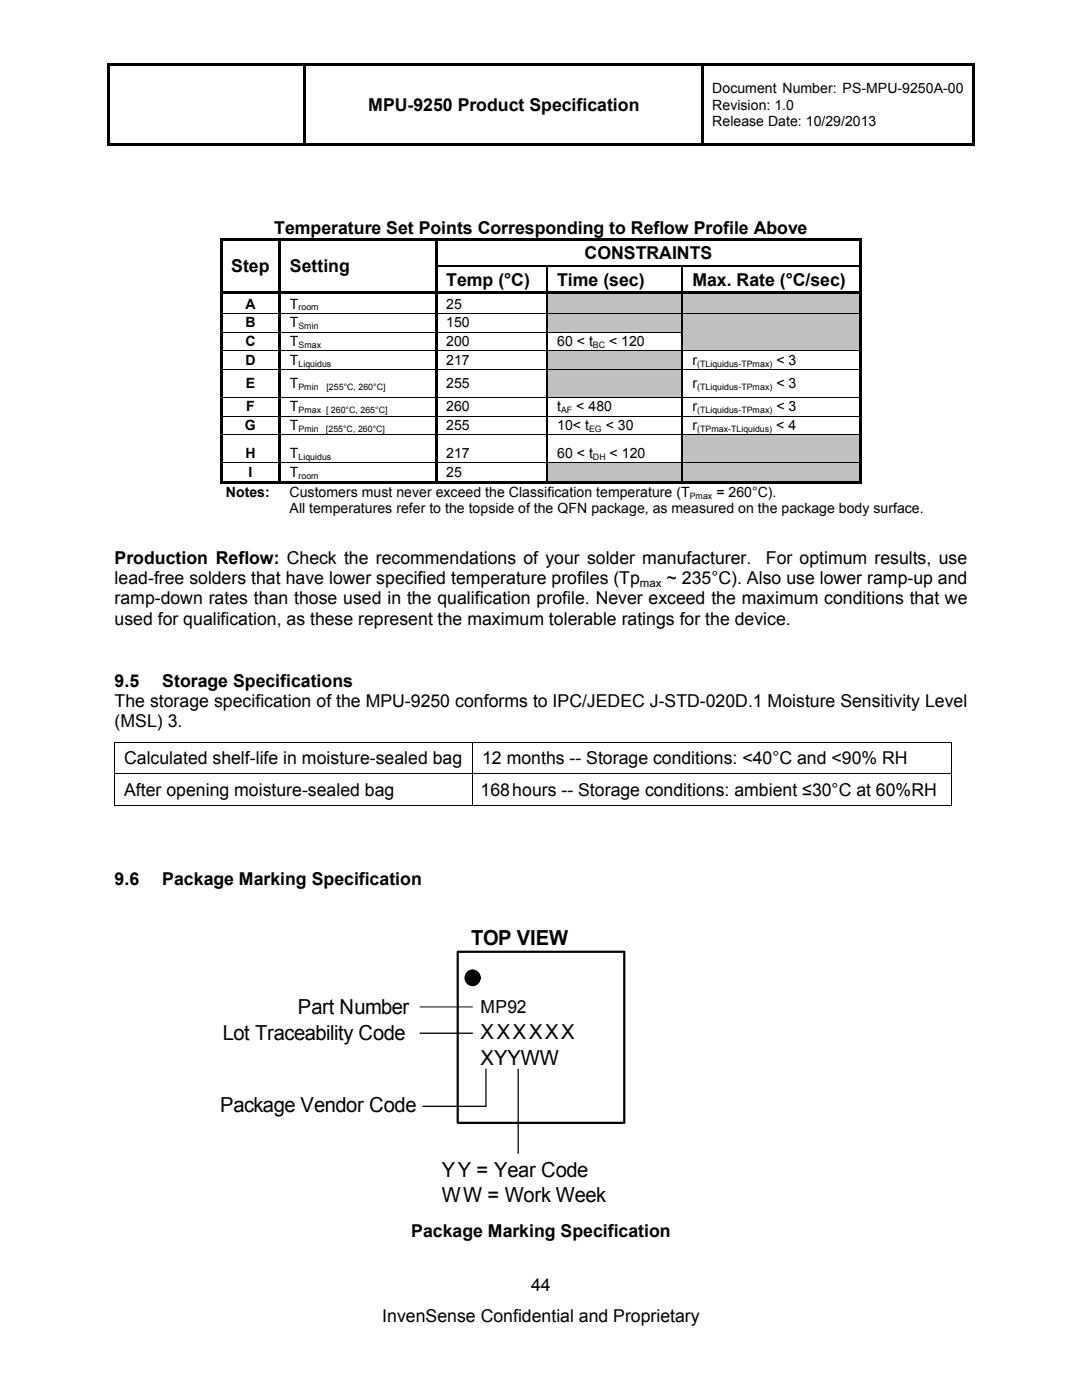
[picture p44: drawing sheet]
<svg xmlns="http://www.w3.org/2000/svg" width="216mm" height="279mm" viewBox="0 0 216 279" stroke-linecap="round" stroke-linejoin="round" font-family="sans-serif">
<defs><g id="words">
<g font-size="4.1">
<text x="94" y="188.6">TOP VIEW</text>
<text x="59.5" y="202.4">Part Number</text>
<text x="44.4" y="207.6">Lot Traceability Code</text>
<text x="95.9" y="207.3">XXXXXX</text>
<text x="95.9" y="212.5">XYYWW</text>
<text x="43.9" y="221.9">Package Vendor Code</text>
<text x="88.1" y="234.8">YY = Year Code</text>
<text x="88.1" y="239.8">WW = Work Week</text>
</g>
<text font-size="3.6" x="95.9" y="202.1">MP92</text>
<g font-size="3.5">
<text x="73.5" y="22.2">MPU-9250 Product Specification</text>
<text x="54.7" y="46.7">Temperature Set Points Corresponding to Reflow Profile Above</text>
<text x="116.6" y="51.7">CONSTRAINTS</text>
<text x="46.1" y="54.3">Step</text>
<text x="57.9" y="54.3">Setting</text>
<text x="89" y="57">Temp (°C)</text>
<text x="111.2" y="57">Time (sec)</text>
<text x="138.2" y="57">Max. Rate (°C/sec)</text>
<text x="22.9" y="112.5">Production Reflow: Check the recommendations of your solder manufacturer.</text>
<text x="152.8" y="112.5">For optimum results, use</text>
<text x="22.9" y="116.5">lead-free solders that have lower specified temperature profiles (Tp</text>
<text x="133" y="116.5">~ 235°C). Also use lower ramp-up and</text>
<text x="22.9" y="120.6">ramp-down rates than those used in the qualification profile. Never exceed the maximum conditions that we</text>
<text x="22.9" y="124.7">used for qualification, as these represent the maximum tolerable ratings for the device.</text>
<text x="22.9" y="137">9.5</text>
<text x="32.4" y="137">Storage Specifications</text>
<text x="22.9" y="141.1">The storage specification of the MPU-9250 conforms to IPC/JEDEC J-STD-020D.1 Moisture Sensitivity Level</text>
<text x="22.9" y="145.1">(MSL) 3.</text>
<text x="24.8" y="152.5">Calculated shelf-life in moisture-sealed bag</text>
<text x="96.2" y="152.5">12 months -- Storage conditions: &lt;40°C and &lt;90% RH</text>
<text x="24.8" y="158.9">After opening moisture-sealed bag</text>
<text x="95.9" y="158.9">168 hours -- Storage conditions: ambient ≤30°C at 60%RH</text>
<text x="22.9" y="176.5">9.6</text>
<text x="32.4" y="176.5">Package Marking Specification</text>
<text x="82.1" y="246.9">Package Marking Specification</text>
<text x="106" y="257.6">44</text>
<text x="76.3" y="263.8">InvenSense Confidential and Proprietary</text>
</g>
<g font-size="2.8">
<text x="142.1" y="18.6">Document Number: PS-MPU-9250A-00</text>
<text x="142.1" y="21.9">Revision: 1.0</text>
<text x="142.1" y="25.1">Release Date: 10/29/2013</text>
<text x="49" y="61.6">A</text>
<text x="49" y="65.3">B</text>
<text x="57.8" y="61.6">T</text>
<text x="57.8" y="65.3">T</text>
<text x="89" y="61.6">25</text>
<text x="89" y="65.3">150</text>
<text x="49" y="69.1">C</text>
<text x="57.8" y="69.1">T</text>
<text x="89" y="69.1">200</text>
<text x="111.2" y="69.1">60 &lt; t</text>
<text x="121.5" y="69.1">&lt; 120</text>
<text x="49" y="72.8">D</text>
<text x="49" y="77.4">E</text>
<text x="57.8" y="72.8">T</text>
<text x="57.8" y="77.4">T</text>
<text x="89" y="77.4">255</text>
<text x="89" y="72.8">217</text>
<text x="138.2" y="72.8">r</text>
<text x="138.2" y="77.4">r</text>
<text x="154.9" y="72.8">&lt; 3</text>
<text x="154.9" y="77.4">&lt; 3</text>
<text x="49.1" y="82.1">F</text>
<text x="57.8" y="82.1">T</text>
<text x="89" y="82.1">260</text>
<text x="111.2" y="82.1">t</text>
<text x="115" y="82.1">&lt; 480</text>
<text x="138.2" y="82.1">r</text>
<text x="154.9" y="82.1">&lt; 3</text>
<text x="48.9" y="85.8">G</text>
<text x="57.8" y="85.8">T</text>
<text x="89" y="85.8">255</text>
<text x="111.2" y="85.8">10&lt; t</text>
<text x="120.9" y="85.8">&lt; 30</text>
<text x="138.2" y="85.8">r</text>
<text x="154.9" y="85.8">&lt; 4</text>
<text x="49" y="91.4">H</text>
<text x="49.6" y="95.1">I</text>
<text x="57.8" y="91.4">T</text>
<text x="57.8" y="95.1">T</text>
<text x="89" y="95.1">25</text>
<text x="89" y="91.4">217</text>
<text x="111.2" y="91.4">60 &lt; t</text>
<text x="121.6" y="91.4">&lt; 120</text>
<text x="45.1" y="99.1">Notes:</text>
<text x="57.8" y="99.1">Customers must never exceed the Classification temperature (T</text>
<text x="142.9" y="99.1">= 260°C).</text>
<text x="57.8" y="102.4">All temperatures refer to the topside of the QFN package, as measured on the package body surface.</text>
</g>
<text font-size="2.3" x="127.7" y="117.1">max</text>
<g font-size="1.8">
<text x="59.6" y="62">room</text>
<text x="59.6" y="65.7">Smin</text>
<text x="59.6" y="69.4">Smax</text>
<text x="118.3" y="69.4">BC</text>
<text x="59.6" y="73.2">Liquidus</text>
<text x="59.6" y="77.8">Pmin</text>
<text x="65.2" y="77.8">[255°C, 260°C]</text>
<text x="139.1" y="73.2">(TLiquidus-TPmax)</text>
<text x="139.1" y="77.8">(TLiquidus-TPmax)</text>
<text x="59.6" y="82.5">Pmax [ 260°C, 265°C]</text>
<text x="112" y="82.5">AF</text>
<text x="139.1" y="82.5">(TLiquidus-TPmax)</text>
<text x="59.6" y="86.2">Pmin</text>
<text x="65" y="86.2">[255°C, 260°C]</text>
<text x="117.5" y="86.2">EG</text>
<text x="139.1" y="86.2">(TPmax-TLiquidus)</text>
<text x="59.6" y="91.8">Liquidus</text>
<text x="59.6" y="95.5">room</text>
<text x="118.3" y="91.8">DH</text>
<text x="137.6" y="99.5">Pmax</text>
</g>
</g></defs>
<g fill="#000">
<path d="M21.4 12.7h.5v.5h-.5zM21.4 12.7h173.1v.5h-173.1zM193.9 12.7h.6v.5h-.6zM21.4 13.2h.5v15.9h-.5zM21.4 28.6h39.2v.5h-39.2zM60.6 13.2h.5v15.9h-.5zM61.1 28.6h78.9v.5h-78.9zM140 13.2h.5v15.9h-.5zM140.5 28.6h53.4v.5h-53.4zM193.9 13.2h.6v15.9h-.6zM193.9 28.6h.6v.5h-.6zM43.8 47.5h.6v.7h-.6z"/>
<path d="M43.8 47.5h11.8v.5h-11.8zM43.8 48.2h.6v4.7h-.6zM43.8 52.9h.6v.6h-.6zM43.8 53.5h.6v4.7h-.6zM55.6 47.5h.5v.7h-.5zM55.6 48.2h.5v4.7h-.5zM55.6 52.9h.5v.6h-.5zM55.6 53.5h.5v4.7h-.5zM56.1 47.5h30.7v.5h-30.7zM86.8 47.5h.5v.7h-.5zM86.8 48.2h.5v4.7h-.5zM86.8 52.9h.5v.6h-.5z"/>
<path d="M86.8 53.5h.5v4.7h-.5zM87.3 47.5h84.2v.5h-84.2zM109 52.9h.3v.6h-.3zM136 52.9h.3v.6h-.3zM171.5 47.5h.5v.7h-.5zM171.5 47.5h.5v.5h-.5zM171.5 48.2h.5v4.7h-.5zM171.5 52.9h.5v.6h-.5zM171.5 53.5h.5v4.7h-.5z"/>
</g>
<path d="M87.3 53.1h21.7M109.2 53.5v4.7M109.3 53.1h26.7M136.2 53.5v4.7M136.3 53.1h35.2" fill="none" stroke="#000" stroke-width=".34"/>
<g fill="#c0c0c0">
<path d="M109.3 58.7h26.7v3.8h-26.7z"/>
<path d="M111.2 59h22.9v3.2h-22.9z"/>
<path d="M136.3 58.7h35.2v3.8h-35.2z"/>
<path d="M138.2 59h31.5v3.2h-31.5z"/>
</g>
<path d="M43.8 58.2h.6v.8h-.6zM44.4 58.2h11.2v.5h-11.2zM55.6 58.2h.5v.8h-.5zM56.1 58.2h30.7v.5h-30.7zM86.8 58.2h.5v.8h-.5zM87.3 58.2h21.7v.5h-21.7z" fill="#000"/>
<path d="M109.3 58.7h.2v.3h-.2z" fill="#c0c0c0"/>
<path d="M109 58.7h.3v.3h-.3zM109 58.2h27v.5h-27z" fill="#000"/>
<path d="M109.5 58.9h26.5" fill="none" stroke="#c0c0c0" stroke-width=".25"/>
<path d="M136.3 58.7h.2v.3h-.2z" fill="#c0c0c0"/>
<path d="M136 58.7h.3v.3h-.3zM136 58.2h.5v.5h-.5zM136.5 58.2h35v.5h-35zM171.5 58.2h.5v.8h-.5zM43.8 59h.6v3.5h-.6zM55.6 59h.5v3.5h-.5zM86.8 59h.5v3.5h-.5zM171.5 59h.5v3.5h-.5z" fill="#000"/>
<path d="M136.5 58.9h35M109.2 62.4h62.6" fill="none" stroke="#c0c0c0" stroke-width=".25"/>
<path d="M109.2 59v3.5M136.2 59v3.5" fill="none" stroke="#000" stroke-width=".34"/>
<g fill="#c0c0c0">
<path d="M109.3 62.5h26.7v3.7h-26.7z"/>
<path d="M111.2 62.7h22.9v3.3h-22.9z"/>
<path d="M136.3 62.5h35.2v3.7h-35.2z"/>
<path d="M138.2 62.7h31.5v3.3h-31.5z"/>
</g>
<path d="M43.8 62.5h.6v.2h-.6zM43.8 62.7h.6v3.5h-.6zM55.6 62.5h.5v.2h-.5zM55.6 62.7h.5v3.5h-.5zM86.8 62.5h.5v.2h-.5zM86.8 62.7h.5v3.5h-.5zM109 62.5h.3v.2h-.3zM136 62.5h.3v.2h-.3zM171.5 62.5h.5v.2h-.5zM171.5 62.7h.5v3.5h-.5z" fill="#000"/>
<path d="M44.4 62.6h11.2M56.1 62.6h30.7M87.3 62.6h21.7M109.3 62.6h26.7M136.3 62.6h35.2" fill="none" stroke="#000" stroke-width=".2"/>
<path d="M109.3 62.7h26.7M136.3 62.7h35.2" fill="none" stroke="#c0c0c0" stroke-width=".2"/>
<path d="M109.2 66.1h62.6" fill="none" stroke="#c0c0c0" stroke-width=".25"/>
<path d="M109.2 62.7v3.5M136.2 62.7v3.5" fill="none" stroke="#000" stroke-width=".34"/>
<g fill="#c0c0c0">
<path d="M136.3 66.2h35.2v3.8h-35.2z"/>
<path d="M138.2 66.5h31.5v3.2h-31.5z"/>
</g>
<path d="M43.8 66.2h.6v.3h-.6zM43.8 66.5h.6v3.5h-.6zM55.6 66.2h.5v.3h-.5zM55.6 66.5h.5v3.5h-.5zM86.8 66.2h.5v.3h-.5zM86.8 66.5h.5v3.5h-.5zM109 66.2h.3v.3h-.3zM136 66.2h.3v.3h-.3zM171.5 66.2h.5v.3h-.5zM171.5 66.5h.5v3.5h-.5z" fill="#000"/>
<path d="M44.4 66.3h11.2M56.1 66.3h30.7M87.3 66.3h21.7M109.3 66.3h26.7M136.3 66.3h35.2" fill="none" stroke="#000" stroke-width=".2"/>
<path d="M136.3 66.4h35.2" fill="none" stroke="#c0c0c0" stroke-width=".2"/>
<path d="M109.2 66.5v3.5M136.2 66.5v3.5" fill="none" stroke="#000" stroke-width=".34"/>
<path d="M136.2 69.8h35.6" fill="none" stroke="#c0c0c0" stroke-width=".25"/>
<g fill="#c0c0c0">
<path d="M109.3 70h26.7v3.7h-26.7z"/>
<path d="M111.2 70.2h22.9v3.2h-22.9z"/>
</g>
<path d="M43.8 70h.6v.2h-.6zM43.8 70.2h.6v3.5h-.6zM55.6 70h.5v.2h-.5zM55.6 70.2h.5v3.5h-.5zM86.8 70h.5v.2h-.5zM86.8 70.2h.5v3.5h-.5zM109 70h.3v.2h-.3zM136 70h.3v.2h-.3zM171.5 70h.5v.2h-.5zM171.5 70.2h.5v3.5h-.5z" fill="#000"/>
<path d="M44.4 70h11.2M56.1 70h30.7M87.3 70h21.7M109.3 70h26.7M136.3 70h35.2" fill="none" stroke="#000" stroke-width=".2"/>
<path d="M109.3 70.2h26.7" fill="none" stroke="#c0c0c0" stroke-width=".2"/>
<path d="M109.2 73.6h27" fill="none" stroke="#c0c0c0" stroke-width=".25"/>
<path d="M109.2 70.2v3.5M136.2 70.2v3.5" fill="none" stroke="#000" stroke-width=".34"/>
<g fill="#c0c0c0">
<path d="M109.3 73.7h26.7v5.5h-26.7z"/>
<path d="M111.2 74.8h22.9v3.3h-22.9z"/>
</g>
<g fill="#000">
<path d="M43.8 73.7h.6v.3h-.6zM43.8 74h.6v5.2h-.6zM43.8 79.2h.6v.3h-.6zM55.6 73.7h.5v.3h-.5zM55.6 74h.5v5.2h-.5zM55.6 79.2h.5v.3h-.5zM86.8 73.7h.5v.3h-.5zM86.8 74h.5v5.2h-.5zM86.8 79.2h.5v.3h-.5zM109 73.7h.3v.3h-.3zM109 79.2h.3v.3h-.3zM136 73.7h.3v.3h-.3z"/>
<path d="M136 79.2h.3v.3h-.3zM171.5 73.7h.5v.3h-.5zM171.5 74h.5v5.2h-.5zM171.5 79.2h.5v.3h-.5zM43.8 79.5h.6v3.5h-.6zM43.8 83h.6v.2h-.6zM43.8 83.2h.6v3.5h-.6zM55.6 79.5h.5v3.5h-.5zM55.6 83h.5v.2h-.5zM55.6 83.2h.5v3.5h-.5zM86.8 79.5h.5v3.5h-.5zM86.8 83h.5v.2h-.5z"/>
<path d="M86.8 83.2h.5v3.5h-.5zM109 83h.3v.2h-.3zM136 83h.3v.2h-.3zM171.5 79.5h.5v3.5h-.5zM171.5 83h.5v.2h-.5zM171.5 83.2h.5v3.5h-.5z"/>
</g>
<g fill="none" stroke="#000" stroke-width=".2">
<path d="M44.4 73.8h11.2M44.4 79.3h11.2M56.1 73.8h30.7M56.1 79.3h30.7M87.3 73.8h21.7M87.3 79.3h21.7M109.3 73.8h26.7M109.3 79.3h26.7M136.3 73.8h35.2M136.3 79.3h35.2M44.4 83.1h11.2M56.1 83.1h30.7"/>
<path d="M87.3 83.1h21.7M109.3 83.1h26.7M136.3 83.1h35.2"/>
</g>
<path d="M109.3 73.9h26.7" fill="none" stroke="#c0c0c0" stroke-width=".2"/>
<path d="M109.2 79.1h27" fill="none" stroke="#c0c0c0" stroke-width=".25"/>
<path d="M109.2 74v5.2M109.2 79.5v3.5M136.2 74v5.2M136.2 79.5v3.5M109.2 83.2v3.5M136.2 83.2v3.5" fill="none" stroke="#000" stroke-width=".34"/>
<g fill="#c0c0c0">
<path d="M136.3 86.7h35.2v5.6h-35.2z"/>
<path d="M138.2 88.8h31.5v3.2h-31.5z"/>
</g>
<path d="M43.8 86.7h.6v.3h-.6zM43.8 87h.6v5.3h-.6zM55.6 86.7h.5v.3h-.5zM55.6 87h.5v5.3h-.5zM86.8 86.7h.5v.3h-.5zM86.8 87h.5v5.3h-.5zM109 86.7h.3v.3h-.3zM136 86.7h.3v.3h-.3zM171.5 86.7h.5v.3h-.5zM171.5 87h.5v5.3h-.5z" fill="#000"/>
<path d="M44.4 86.8h11.2M56.1 86.8h30.7M87.3 86.8h21.7M109.3 86.8h26.7M136.3 86.8h35.2" fill="none" stroke="#000" stroke-width=".2"/>
<path d="M136.3 86.9h35.2" fill="none" stroke="#c0c0c0" stroke-width=".2"/>
<path d="M109.2 87v5.3M136.2 87v5.3" fill="none" stroke="#000" stroke-width=".34"/>
<path d="M136.2 92.2h35.6" fill="none" stroke="#c0c0c0" stroke-width=".25"/>
<g fill="#c0c0c0">
<path d="M109.3 92.3h26.7v3.7h-26.7z"/>
<path d="M111.2 92.5h22.9v3.3h-22.9z"/>
<path d="M136.3 92.3h35.2v3.7h-35.2z"/>
<path d="M138.2 92.5h31.5v3.3h-31.5z"/>
</g>
<g fill="#000">
<path d="M43.8 92.3h.6v.2h-.6zM43.8 92.5h.6v4h-.6zM43.8 96h11.8v.5h-11.8zM55.6 92.3h.5v.2h-.5zM55.6 92.5h.5v4h-.5zM56.1 96h30.7v.5h-30.7zM86.8 92.3h.5v.2h-.5zM86.8 92.5h.5v4h-.5zM87.3 96h21.7v.5h-21.7zM109 92.3h.3v.2h-.3zM109 96h27v.5h-27zM136 92.3h.3v.2h-.3z"/>
<path d="M136 96h.5v.5h-.5zM136.5 96h35v.5h-35zM171.5 92.3h.5v.2h-.5zM171.5 92.5h.5v4h-.5zM171.5 96h.5v.5h-.5zM22.8 148h.1v.2h-.1zM189.8 148h.1v.2h-.1zM189.8 160.7h.1v.2h-.1z"/>
</g>
<g fill="none" stroke="#000" stroke-width=".2">
<path d="M44.4 92.4h11.2M56.1 92.4h30.7M87.3 92.4h21.7M109.3 92.4h26.7M136.3 92.4h35.2M22.8 148.1h167.1M22.8 154.5h167.1M22.9 148.2v6.2M22.9 154.5v6.4M94.3 148.2v6.2M94.3 154.5v6.4M189.9 148.2v6.2"/>
<path d="M189.9 154.5v6.4M22.8 160.8h71.4M94.4 160.8h95.4M83.8 201h10.5"/>
</g>
<path d="M109.3 92.5h26.7M136.3 92.5h35.2" fill="none" stroke="#c0c0c0" stroke-width=".2"/>
<path d="M109.2 95.9h62.6" fill="none" stroke="#c0c0c0" stroke-width=".25"/>
<path d="M109.2 92.5v3.5M136.2 92.5v3.5" fill="none" stroke="#000" stroke-width=".34"/>
<g fill="none" stroke="#000" stroke-width=".44">
<path d="M91.3 189.9h33.3v34.2h-33.3z"/>
<circle cx="94.3" cy="195.1" r="1.43"/>
</g>
<circle cx="94.3" cy="195.1" r="1.43" fill="#000"/>
<path d="M83.8 206.2h10.5M97 213.4v7.4h-12.6M103.4 213.4v16.8" fill="none" stroke="#000" stroke-width=".25"/>
<use href="#words"/>
</svg>
